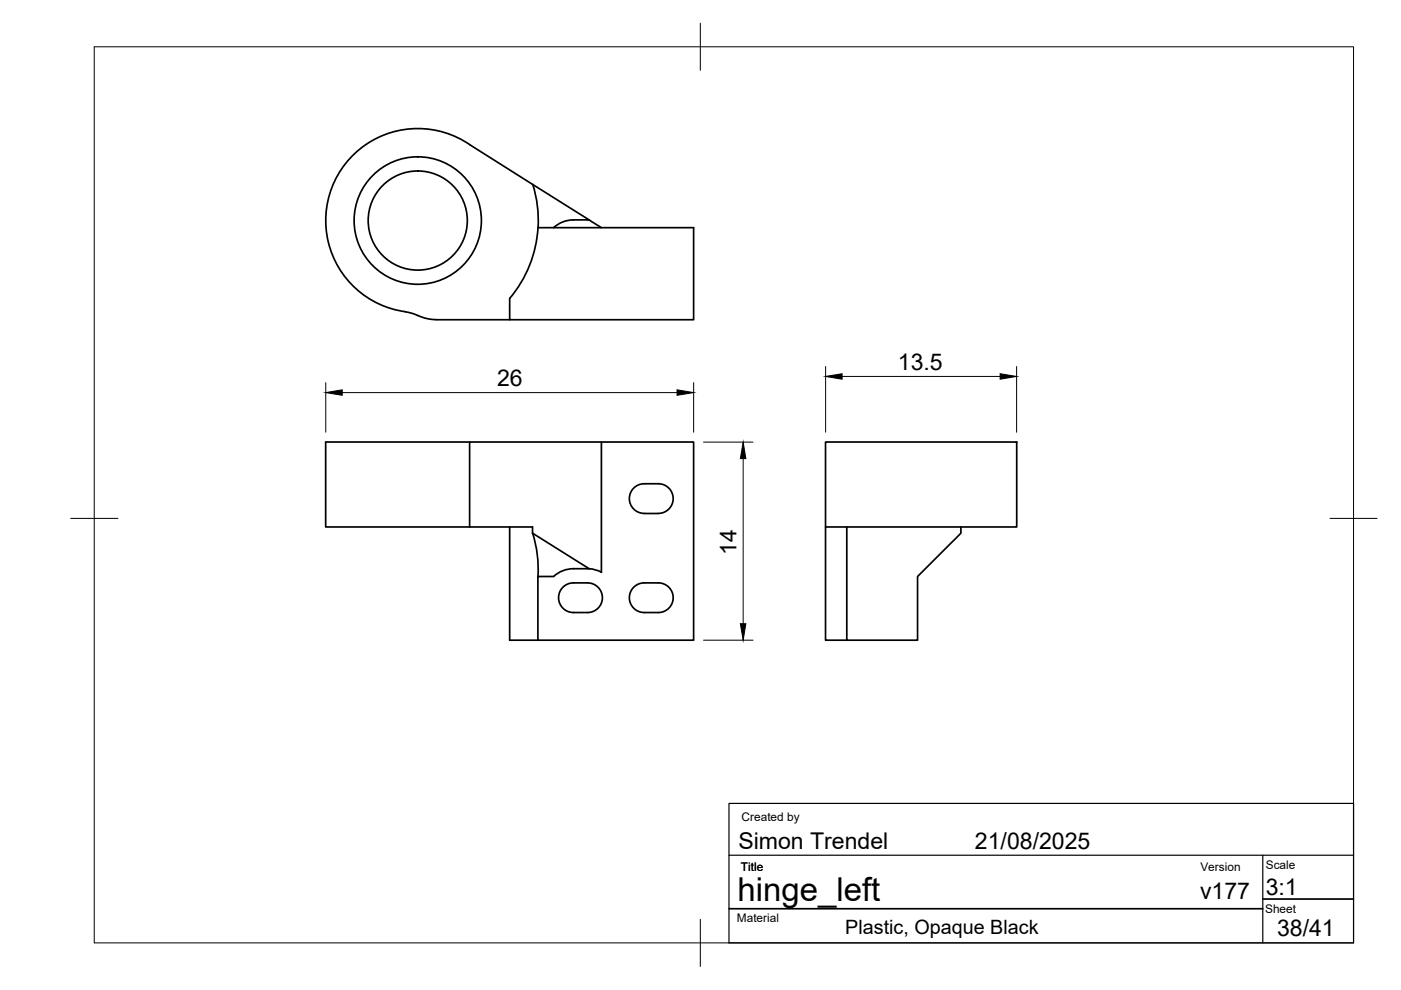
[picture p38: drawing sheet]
<svg xmlns="http://www.w3.org/2000/svg" width="297mm" height="210mm" viewBox="0 0 297 210" stroke-linecap="round" stroke-linejoin="round" font-family="sans-serif">
<defs><g id="words">
<text font-size="7" x="156.4" y="191.1">hinge_left</text>
<g font-size="4.9">
<text x="105.4" y="81.8">26</text>
<text x="190.4" y="78.4">13.5</text>
<text x="156.2" y="117.6" transform="rotate(-90 156.2 117.6)">14</text>
<text x="156.5" y="180">Simon Trendel</text>
<text x="206.7" y="180">21/08/2025</text>
<text x="254.4" y="190.6">v177</text>
<text x="268.4" y="189.7">3:1</text>
<text x="270.8" y="198.4">38/41</text>
</g>
<text font-size="4.2" x="179.2" y="198">Plastic, Opaque Black</text>
<g font-size="2.5">
<text x="157.2" y="174.2">Created by</text>
<text x="157.1" y="184.6">Title</text>
<text x="254.5" y="184.6">Version</text>
<text x="268.4" y="184.3">Scale</text>
<text x="156.2" y="195.5">Material</text>
<text x="268.2" y="193.5">Sheet</text>
</g>
</g></defs>
<!-- layer: Visible -->
<g fill="none" stroke="#000" stroke-width=".36">
<path d="M99.6 30.7l27.9 17.6M99.6 30.7a19.5 19.5 0 0 0-29.4 9.5 19.5 19.5 0 0 0 16.6 26.1l1.8 .6M112.9 39.1a25.7 25.7 0 0 1-4.8 24.2v4.5h39v-19.5h-33.1M121.6 46.6h3.3M121.6 46.6l-2 .3-1.2 .6-1 .8M88.6 66.9l1.6 .6 1.7 .3h16.2M99.6 93.7h-30.6v18h30.6M127.5 93.7h-27.9v18h13.3v1.3l12 7.6M175 93.7h40.6v18h-40.6zM108.1 111.7v24h5.9M112.9 113a25.5 25.5 0 0 1 1.2 9.2M134.4 103.5a3.1 3.1 0 0 1 2.2-.9h3a3.1 3.1 0 0 1 3.1 3.1 3.1 3.1 0 0 1-3.1 3.2h-3a3.1 3.1 0 0 1-2.9-2 3.1 3.1 0 0 1 .7-3.4z"/>
<path d="M175 111.7v24h4.5M179.5 111.7v24h15v-13.5l9.2-9.2v-1.3M121.6 123.6h3a3.1 3.1 0 0 1 3.1 3.1 3.1 3.1 0 0 1-3.1 3.2h-3M121.6 120.6h3.9l2 .7v-27.6h19.6v42h-33.1v-13.5h3.4M121.6 120.6l-2 .3-1.2 .5-1 .8M121.6 123.6a3.1 3.1 0 0 0-3.2 3.1 3.1 3.1 0 0 0 3.2 3.2M134.4 124.5a3.1 3.1 0 0 1 2.2-.9h3a3.1 3.1 0 0 1 3.1 3.1 3.1 3.1 0 0 1-3.1 3.2h-3a3.1 3.1 0 0 1-2.9-2 3.1 3.1 0 0 1 .7-3.4z"/>
<circle cx="88.6" cy="46.8" r="10.5"/>
<circle cx="88.6" cy="46.8" r="13.5"/>
</g>
<!-- layer: BORDER -->
<path d="M20 9.9h267v190h-267zM148.5 4.9v10M15 109.9h10M282 109.9h10M148.5 194.9v10" fill="none" stroke="#000" stroke-width=".21"/>
<!-- layer: FD_Dimensions -->
<path d="M175 77.7v13.9M178.5 79.8h33.5M215.5 77.7v13.9M69.1 81.1v10.5M72.6 83.2h71M147.1 81.1v10.5M149.2 93.7h10.5M157.6 97.2v35M149.2 135.7h10.5" fill="none" stroke="#000" stroke-width=".21"/>
<path d="M175 79.8l3.5-.6v1.2zM212 79.2l3.5 .6-3.5 .6zM69.1 83.2l3.5-.6v1.2zM143.6 82.6l3.5 .6-3.5 .6zM157.6 93.7l.5 3.5h-1.1zM157 132.2h1.1l-.5 3.5z" fill="#000" stroke="#000" stroke-width=".21"/>
<!-- layer: TITLEBLOCK -->
<path d="M154.6 170.3h132.4v29.6h-132.4zM154.6 181.3h132.4M267.7 181.3v18.6" fill="none" stroke="#000" stroke-width=".25"/>
<path d="M154.6 192.7h113.1M267.7 190.6h19.3" fill="none" stroke="#000" stroke-width=".36"/>
<use href="#words"/>
</svg>
